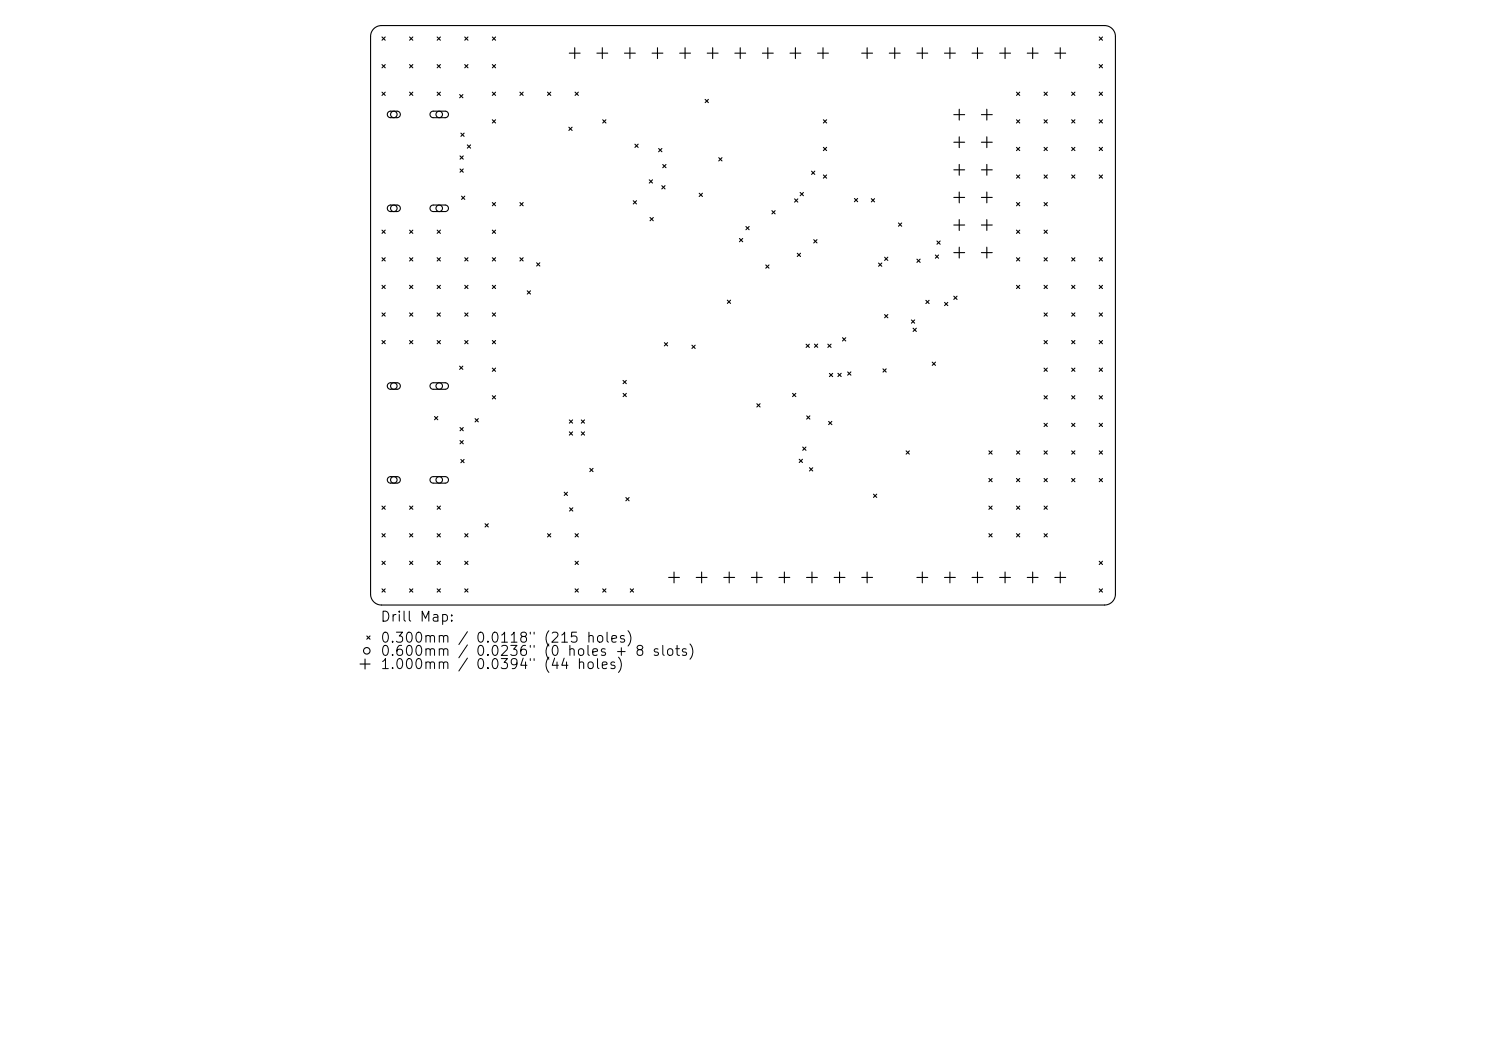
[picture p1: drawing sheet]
<svg xmlns="http://www.w3.org/2000/svg" width="297mm" height="210mm" viewBox="0 0 297 210" stroke-linecap="round" stroke-linejoin="round" font-family="sans-serif">
<defs><g id="words">
<g font-size="2">
<text x="75.9" y="124.7">Drill Map:</text>
<text x="75.9" y="128.9">0.300mm / 0.0118&quot; (215 holes)</text>
<text x="75.9" y="131.6">0.600mm</text>
<text x="94.9" y="131.6">0.0236&quot; (0 holes + 8 slots)</text>
<text x="75.9" y="134.2">1.000mm / 0.0394&quot; (44 holes)</text>
</g>
</g></defs>
<g fill="none" stroke="#000" stroke-width=".22">
<path d="M74.7 5.7l.8-.5 .7-.1h144.6a2.17 2.17 0 0 1 2.1 2.2v111.4a2.17 2.17 0 0 1-2.1 2.2h-144.6a2.17 2.17 0 0 1-2.1-2.2v-111.4l.2-.9zM76.3 7.4l.7 .6M76.3 12.9l.7 .7M76.3 18.4l.7 .7M77 7.4l-.7 .6M77 12.9l-.7 .7M77 18.4l-.7 .7M81.9 12.9l.6 .7M81.9 18.4l.6 .7M81.9 7.4l.6 .6M82.5 7.4l-.6 .6M82.5 12.9l-.6 .7"/>
<path d="M82.5 18.4l-.6 .7M87.4 18.4l.6 .7M87.4 12.9l.6 .7M87.4 7.4l.6 .6M88 7.4l-.6 .6M88 12.9l-.6 .7M88 18.4l-.6 .7M91.9 18.9l.6 .6M92.5 18.9l-.6 .6M92.9 12.9l.6 .7M92.9 7.4l.6 .6M93.5 7.4l-.6 .6"/>
<path d="M93.5 12.9l-.6 .7M98.4 18.4l.7 .7M98.4 12.9l.7 .7M98.4 7.4l.7 .6M99.1 7.4l-.7 .6M99.1 12.9l-.7 .7M99.1 18.4l-.7 .7M103.9 18.4l.7 .7M104.6 18.4l-.7 .7M109.4 18.4l.7 .7M110.1 18.4l-.7 .7M113.8 10.6h2.2"/>
<path d="M114.9 9.5v2.2M114.9 18.4l.7 .7M115.6 18.4l-.7 .7M119.3 10.6h2.2M120.4 9.5v2.2M124.8 10.6h2.2M125.9 9.5v2.2M130.3 10.6h2.2M131.4 9.5v2.2M135.8 10.6h2.2M136.9 9.5v2.2M140.9 19.9l.7 .6"/>
<path d="M141.4 10.6h2.1M141.6 19.9l-.7 .6M142.4 9.5v2.2M146.9 10.6h2.1M147.9 9.5v2.2M152.4 10.6h2.1M153.5 9.5v2.2M157.9 10.6h2.2M159 9.5v2.2M163.4 10.6h2.2M164.5 9.5v2.2M172.2 10.6h2.2"/>
<path d="M173.3 9.5v2.2M177.7 10.6h2.2M178.8 9.5v2.2M183.3 10.6h2.1M184.3 9.5v2.2M188.8 10.6h2.1M189.9 9.5v2.2M194.3 10.6h2.2M195.4 9.5v2.2M199.8 10.6h2.2M200.9 9.5v2.2M203.2 18.4l.6 .7"/>
<path d="M203.8 18.4l-.6 .7M205.3 10.6h2.2M206.4 9.5v2.2M208.7 18.4l.6 .7M209.3 18.4l-.6 .7M210.8 10.6h2.2M211.9 9.5v2.2M214.2 18.4l.6 .7M214.8 18.4l-.6 .7M219.7 7.4l.7 .6M219.7 12.9l.7 .7M219.7 18.4l.7 .7"/>
<path d="M220.4 7.4l-.7 .6M220.4 12.9l-.7 .7M220.4 18.4l-.7 .7M77.6 22.4l.4-.2h1.4a.65 .65 0 0 1 .6 .7 .65 .65 0 0 1-.6 .6h-1.3a.65 .65 0 0 1-.6-.4 .65 .65 0 0 1 .1-.7zM86.1 22.4l.4-.2h2.5a.65 .65 0 0 1 .6 .7 .65 .65 0 0 1-.6 .6h-2.4a.65 .65 0 0 1-.6-.4 .65 .65 0 0 1 .1-.7zM91.9 31.2l.7 .6M91.9 33.8l.7 .6M92.1 26.6l.7 .7M92.2 39.2l.7 .6M92.6 31.2l-.7 .6M92.6 33.8l-.7 .6M92.8 26.6l-.7 .7"/>
<path d="M92.9 39.2l-.7 .6M93.4 29l.7 .6M94.1 29l-.7 .6M98.4 23.9l.7 .7M99.1 23.9l-.7 .7M113.7 25.4l.6 .7M114.3 25.4l-.6 .7M120.5 23.9l.6 .7M121.1 23.9l-.6 .7M126.9 28.8l.6 .7M127.5 28.8l-.6 .7M129.8 35.9l.6 .7"/>
<path d="M130.4 35.9l-.6 .7M131.6 29.7l.7 .6M132.3 37.1l.6 .6M132.3 29.7l-.7 .6M132.5 32.9l.6 .6M132.9 37.1l-.6 .6M133.1 32.9l-.6 .6M139.7 38.6l.7 .7M140.4 38.6l-.7 .7M143.7 31.5l.6 .7M144.3 31.5l-.6 .7M158.8 39.7l.7 .7"/>
<path d="M159.5 39.7l-.7 .7M159.9 38.5l.7 .6M160.6 38.5l-.7 .6M162.2 34.2l.6 .6M162.8 34.2l-.6 .6M164.6 23.9l.6 .7M164.6 29.4l.6 .7M164.6 35l.6 .6M165.2 23.9l-.6 .7M165.2 29.4l-.6 .7M165.2 35l-.6 .6M170.8 39.7l.6 .6"/>
<path d="M171.4 39.7l-.6 .6M174.1 39.7l.7 .6M174.8 39.7l-.7 .6M190.6 22.9h2.2M190.6 28.4h2.2M190.6 33.9h2.2M190.6 39.4h2.2M191.7 21.8v2.2M191.7 27.3v2.2M191.7 32.9v2.1M191.7 38.4v2.1M196.1 22.9h2.2"/>
<path d="M196.1 28.4h2.2M196.1 33.9h2.2M196.1 39.4h2.2M197.2 21.8v2.2M197.2 27.3v2.2M197.2 32.9v2.1M197.2 38.4v2.1M203.2 23.9l.6 .7M203.2 29.4l.6 .7M203.2 35l.6 .6M203.8 23.9l-.6 .7M203.8 29.4l-.6 .7"/>
<path d="M203.8 35l-.6 .6M208.7 23.9l.6 .7M208.7 29.4l.6 .7M208.7 35l.6 .6M209.3 23.9l-.6 .7M209.3 29.4l-.6 .7M209.3 35l-.6 .6M214.2 29.4l.6 .7M214.2 23.9l.6 .7M214.2 35l.6 .6M214.8 23.9l-.6 .7M214.8 29.4l-.6 .7"/>
<path d="M214.8 35l-.6 .6M219.7 29.4l.7 .7M219.7 23.9l.7 .7M219.7 35l.7 .6M220.4 29.4l-.7 .7M220.4 23.9l-.7 .7M220.4 35l-.7 .6M76.3 46l.7 .6M76.3 51.5l.7 .6M76.3 57l.7 .7M77 46l-.7 .6M77 51.5l-.7 .6"/>
<path d="M77 57l-.7 .7M77.6 41.2l.4-.2h1.4a.65 .65 0 0 1 .6 .6 .65 .65 0 0 1-.6 .7h-1.3a.65 .65 0 0 1-.6-.4 .65 .65 0 0 1 .1-.7zM81.9 51.5l.6 .6M81.9 57l.6 .7M81.9 46l.6 .6M82.5 46l-.6 .6M82.5 51.5l-.6 .6M82.5 57l-.6 .7M86.1 41.2l.4-.2h2.5a.65 .65 0 0 1 .6 .6 .65 .65 0 0 1-.6 .7h-2.4a.65 .65 0 0 1-.6-.4 .65 .65 0 0 1 .1-.7zM87.4 57l.6 .7M87.4 51.5l.6 .6M87.4 46l.6 .6"/>
<path d="M88 46l-.6 .6M88 51.5l-.6 .6M88 57l-.6 .7M92.9 57l.6 .7M92.9 51.5l.6 .6M93.5 51.5l-.6 .6M93.5 57l-.6 .7M98.4 57l.7 .7M98.4 40.5l.7 .6M98.4 46l.7 .6M98.4 51.5l.7 .6M99.1 40.5l-.7 .6"/>
<path d="M99.1 46l-.7 .6M99.1 51.5l-.7 .6M99.1 57l-.7 .7M103.9 51.5l.7 .6M103.9 40.5l.7 .6M104.6 40.5l-.7 .6M104.6 51.5l-.7 .6M105.4 58.1l.6 .7M106 58.1l-.6 .7M107.2 52.5l.7 .7M107.9 52.5l-.7 .7M126.6 40.1l.6 .7"/>
<path d="M127.2 40.1l-.6 .7M129.9 43.5l.7 .6M130.6 43.5l-.7 .6M145.4 60l.6 .6M146 60l-.6 .6M147.8 47.7l.6 .6M148.4 47.7l-.6 .6M149.1 45.3l.6 .6M149.7 45.3l-.6 .6M153.1 52.9l.6 .7M153.7 52.9l-.6 .7M154.3 42.1l.6 .6"/>
<path d="M154.9 42.1l-.6 .6M159.3 50.6l.7 .7M160 50.6l-.7 .7M162.6 47.9l.7 .6M163.3 47.9l-.7 .6M175.6 52.6l.6 .6M176.2 52.6l-.6 .6M176.8 51.4l.7 .6M177.5 51.4l-.7 .6M179.6 44.6l.6 .6M180.2 44.6l-.6 .6M183.3 51.8l.6 .6"/>
<path d="M183.9 51.8l-.6 .6M186.9 51l.7 .6M187.3 48.2l.6 .6M187.6 51l-.7 .6M187.9 48.2l-.6 .6M190.6 59.2l.7 .6M190.6 45h2.2M190.6 50.5h2.2M191.3 59.2l-.7 .6M191.7 43.9v2.1M191.7 49.4v2.2M196.1 45h2.2"/>
<path d="M196.1 50.5h2.2M197.2 43.9v2.1M197.2 49.4v2.2M203.2 40.5l.6 .6M203.2 46l.6 .6M203.2 51.5l.6 .6M203.2 57l.6 .7M203.8 40.5l-.6 .6M203.8 46l-.6 .6M203.8 51.5l-.6 .6M203.8 57l-.6 .7M208.7 46l.6 .6"/>
<path d="M208.7 51.5l.6 .6M208.7 57l.6 .7M208.7 40.5l.6 .6M209.3 40.5l-.6 .6M209.3 46l-.6 .6M209.3 51.5l-.6 .6M209.3 57l-.6 .7M214.2 51.5l.6 .6M214.2 57l.6 .7M214.8 51.5l-.6 .6M214.8 57l-.6 .7M219.7 57l.7 .7"/>
<path d="M219.7 51.5l.7 .6M220.4 57l-.7 .7M220.4 51.5l-.7 .6M76.3 62.5l.7 .7M76.3 68l.7 .7M77 62.5l-.7 .7M77 68l-.7 .7M77.6 76.7l.4-.2h1.4a.65 .65 0 0 1 .6 .6 .65 .65 0 0 1-.6 .7h-1.3a.65 .65 0 0 1-.6-.4 .65 .65 0 0 1 .1-.7zM81.9 62.5l.6 .7M81.9 68l.6 .7M82.5 62.5l-.6 .7M82.5 68l-.6 .7"/>
<path d="M86.1 76.7l.4-.2h2.5a.65 .65 0 0 1 .6 .6 .65 .65 0 0 1-.6 .7h-2.4a.65 .65 0 0 1-.6-.4 .65 .65 0 0 1 .1-.7zM87.4 62.5l.6 .7M87.4 68l.6 .7M88 62.5l-.6 .7M88 68l-.6 .7M91.9 73.2l.6 .6M92.5 73.2l-.6 .6M92.9 62.5l.6 .7M92.9 68l.6 .7M93.5 62.5l-.6 .7M93.5 68l-.6 .7M98.4 62.5l.7 .7"/>
<path d="M98.4 73.6l.7 .6M98.4 68l.7 .7M98.4 79.1l.7 .6M99.1 79.1l-.7 .6M99.1 62.5l-.7 .7M99.1 68l-.7 .7M99.1 73.6l-.7 .6M124.5 76l.7 .7M124.5 78.6l.7 .7M125.2 76l-.7 .7M125.2 78.6l-.7 .7M132.8 68.5l.6 .6"/>
<path d="M133.4 68.5l-.6 .6M138.3 69l.6 .6M138.9 69l-.6 .6M158.4 78.6l.7 .6M159.1 78.6l-.7 .6M161.1 68.8l.7 .6M161.8 68.8l-.7 .6M162.8 68.8l.6 .6M163.4 68.8l-.6 .6M165.5 68.8l.6 .6M165.8 74.6l.6 .7M166.1 68.8l-.6 .6"/>
<path d="M166.4 74.6l-.6 .7M167.5 74.6l.6 .6M168.1 74.6l-.6 .6M168.4 67.5l.6 .6M169 67.5l-.6 .6M169.4 74.3l.7 .7M170.1 74.3l-.7 .7M176.5 73.7l.6 .7M176.8 62.9l.7 .6M177.1 73.7l-.6 .7M177.5 62.9l-.7 .6M182.2 63.9l.6 .7"/>
<path d="M182.5 65.6l.7 .6M182.8 63.9l-.6 .7M183.2 65.6l-.7 .6M185 60l.7 .7M185.7 60l-.7 .7M186.3 72.4l.7 .6M187 72.4l-.7 .6M188.8 60.4l.6 .7M189.4 60.4l-.6 .7M208.7 62.5l.6 .7M208.7 68l.6 .7M208.7 73.6l.6 .6"/>
<path d="M208.7 79.1l.6 .6M209.3 62.5l-.6 .7M209.3 68l-.6 .7M209.3 73.6l-.6 .6M209.3 79.1l-.6 .6M214.2 79.1l.6 .6M214.2 62.5l.6 .7M214.2 68l.6 .7M214.2 73.6l.6 .6M214.8 79.1l-.6 .6M214.8 62.5l-.6 .7M214.8 68l-.6 .7"/>
<path d="M214.8 73.6l-.6 .6M219.7 62.5l.7 .7M219.7 68l.7 .7M219.7 73.6l.7 .6M219.7 79.1l.7 .6M220.4 73.6l-.7 .6M220.4 79.1l-.7 .6M220.4 62.5l-.7 .7M220.4 68l-.7 .7M77.6 95.4l.4-.2h1.4a.65 .65 0 0 1 .6 .7 .65 .65 0 0 1-.6 .6h-1.3a.65 .65 0 0 1-.6-.4 .65 .65 0 0 1 .1-.7zM86.1 95.4l.4-.2h2.5a.65 .65 0 0 1 .6 .7 .65 .65 0 0 1-.6 .6h-2.4a.65 .65 0 0 1-.6-.4 .65 .65 0 0 1 .1-.7zM86.8 83.2l.7 .7"/>
<path d="M87.5 83.2l-.7 .7M91.9 85.4l.7 .7M91.9 88l.7 .7M92.1 91.8l.7 .7M92.6 85.4l-.7 .7M92.6 88l-.7 .7M92.8 91.8l-.7 .7M95 83.6l.6 .7M95.6 83.6l-.6 .7M112.8 98.4l.6 .6M113.4 98.4l-.6 .6M113.8 83.9l.6 .7"/>
<path d="M113.8 86.3l.6 .6M114.4 83.9l-.6 .7M114.4 86.3l-.6 .6M116.2 86.3l.6 .6M116.2 83.9l.6 .7M116.8 83.9l-.6 .7M116.8 86.3l-.6 .6M117.9 93.6l.6 .6M118.5 93.6l-.6 .6M125.1 99.4l.6 .7M125.7 99.4l-.6 .7M151.3 80.7l.6 .6"/>
<path d="M151.9 80.7l-.6 .6M159.7 91.8l.7 .6M160.4 91.8l-.7 .6M160.4 89.3l.7 .7M161.1 89.3l-.7 .7M161.2 83.1l.7 .6M161.8 93.5l.6 .6M161.9 83.1l-.7 .6M162.4 93.5l-.6 .6M165.6 84.2l.7 .7M166.3 84.2l-.7 .7M174.6 98.7l.6 .7"/>
<path d="M175.2 98.7l-.6 .7M181.1 90.1l.7 .6M181.8 90.1l-.7 .6M197.6 90.1l.7 .6M197.6 95.6l.7 .7M198.3 90.1l-.7 .6M198.3 95.6l-.7 .7M203.2 95.6l.6 .7M203.2 90.1l.6 .6M203.8 90.1l-.6 .6M203.8 95.6l-.6 .7M208.7 95.6l.6 .7"/>
<path d="M208.7 84.6l.6 .6M208.7 90.1l.6 .6M209.3 95.6l-.6 .7M209.3 84.6l-.6 .6M209.3 90.1l-.6 .6M214.2 84.6l.6 .6M214.2 90.1l.6 .6M214.2 95.6l.6 .7M214.8 90.1l-.6 .6M214.8 84.6l-.6 .6M214.8 95.6l-.6 .7M219.7 84.6l.7 .6"/>
<path d="M219.7 90.1l.7 .6M219.7 95.6l.7 .7M220.4 84.6l-.7 .6M220.4 90.1l-.7 .6M220.4 95.6l-.7 .7M76.3 101.1l.7 .7M76.3 106.6l.7 .7M76.3 112.1l.7 .7M76.3 117.7l.7 .6M77 101.1l-.7 .7M77 106.6l-.7 .7M77 112.1l-.7 .7"/>
<path d="M77 117.7l-.7 .6M81.9 106.6l.6 .7M81.9 112.1l.6 .7M81.9 101.1l.6 .7M81.9 117.7l.6 .6M82.5 101.1l-.6 .7M82.5 106.6l-.6 .7M82.5 112.1l-.6 .7M82.5 117.7l-.6 .6M87.4 106.6l.6 .7M87.4 101.1l.6 .7M87.4 112.1l.6 .7"/>
<path d="M87.4 117.7l.6 .6M88 101.1l-.6 .7M88 106.6l-.6 .7M88 112.1l-.6 .7M88 117.7l-.6 .6M92.9 117.7l.6 .6M92.9 106.6l.6 .7M92.9 112.1l.6 .7M93.5 106.6l-.6 .7M93.5 112.1l-.6 .7M93.5 117.7l-.6 .6M96.9 104.6l.7 .7"/>
<path d="M97.6 104.6l-.7 .7M109.4 106.6l.7 .7M110.1 106.6l-.7 .7M113.8 101.5l.7 .6M114.5 101.5l-.7 .6M114.9 112.1l.7 .7M114.9 106.6l.7 .7M114.9 117.7l.7 .6M115.6 106.6l-.7 .7M115.6 112.1l-.7 .7M115.6 117.7l-.7 .6M120.5 117.7l.6 .6"/>
<path d="M121.1 117.7l-.6 .6M126 117.7l.6 .6M126.6 117.7l-.6 .6M133.6 115.4h2.2M134.7 114.3v2.2M139.1 115.4h2.2M140.2 114.3v2.2M144.7 115.4h2.1M145.7 114.3v2.2M150.2 115.4h2.1M151.3 114.3v2.2M155.7 115.4h2.2"/>
<path d="M156.8 114.3v2.2M161.2 115.4h2.2M162.3 114.3v2.2M166.7 115.4h2.2M167.8 114.3v2.2M172.2 115.4h2.2M173.3 114.3v2.2M183.3 115.4h2.1M184.3 114.3v2.2M188.8 115.4h2.1M189.9 114.3v2.2M194.3 115.4h2.2"/>
<path d="M195.4 114.3v2.2M197.6 101.1l.7 .7M197.6 106.6l.7 .7M198.3 101.1l-.7 .7M198.3 106.6l-.7 .7M199.8 115.4h2.2M200.9 114.3v2.2M203.2 101.1l.6 .7M203.2 106.6l.6 .7M203.8 101.1l-.6 .7M203.8 106.6l-.6 .7M205.3 115.4h2.2"/>
<path d="M206.4 114.3v2.2M208.7 101.1l.6 .7M208.7 106.6l.6 .7M209.3 101.1l-.6 .7M209.3 106.6l-.6 .7M210.8 115.4h2.2M211.9 114.3v2.2M219.7 112.1l.7 .7M219.7 117.7l.7 .6M220.4 112.1l-.7 .7M220.4 117.7l-.7 .6M72 132.7h2"/>
<path d="M73 131.7v2M73.3 127.1l.7 .6M74 127.1l-.7 .6"/>
<circle cx="78.7" cy="22.9" r=".65"/>
<circle cx="87.8" cy="22.9" r=".65"/>
<circle cx="78.7" cy="41.6" r=".65"/>
<circle cx="87.8" cy="41.6" r=".65"/>
<circle cx="78.7" cy="77.1" r=".65"/>
<circle cx="87.8" cy="77.1" r=".65"/>
<circle cx="78.7" cy="95.9" r=".65"/>
<circle cx="87.8" cy="95.9" r=".65"/>
<circle cx="73.3" cy="130" r=".65"/>
</g>
<use href="#words"/>
</svg>
